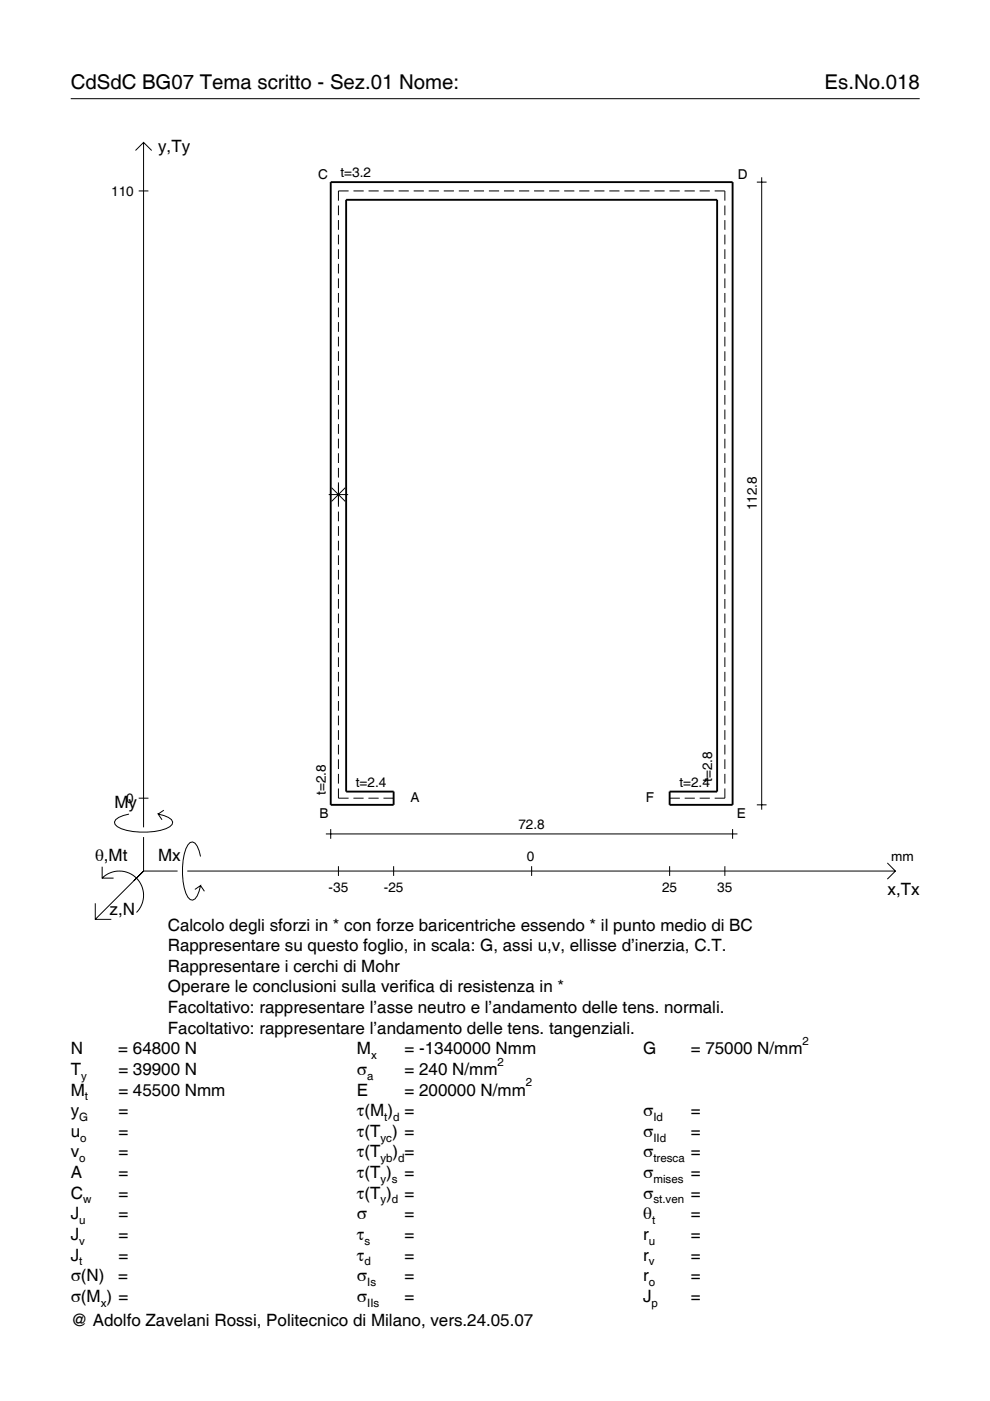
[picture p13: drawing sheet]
<svg xmlns="http://www.w3.org/2000/svg" width="210mm" height="297mm" viewBox="0 0 210 297" stroke-linecap="round" stroke-linejoin="round" font-family="sans-serif">
<defs><g id="words">
<g font-size="4.3">
<text x="15" y="18.9">CdSdC BG07 Tema scritto - Sez.01 Nome:</text>
<text x="174.8" y="18.9">Es.No.018</text>
</g>
<g font-size="3.6">
<text x="33.5" y="32.3">y,Ty</text>
<text x="24.3" y="171.3">My</text>
<text x="20.1" y="182.6">θ,Mt</text>
<text x="33.5" y="182.6">Mx</text>
<text x="188.2" y="189.8">x,Tx</text>
<text x="23.2" y="193.9">z,N</text>
<text x="35.6" y="197.3">Calcolo degli sforzi in * con forze baricentriche essendo * il punto medio di BC</text>
<text x="35.6" y="201.7">Rappresentare su questo foglio, in scala: G, assi u,v, ellisse d’inerzia, C.T.</text>
<text x="35.6" y="206">Rappresentare i cerchi di Mohr</text>
<text x="35.6" y="210.4">Operare le conclusioni sulla verifica di resistenza in *</text>
<text x="35.6" y="214.8">Facoltativo: rappresentare l’asse neutro e l’andamento delle tens. normali.</text>
<text x="35.6" y="219.2">Facoltativo: rappresentare l’andamento delle tens. tangenziali.</text>
<text x="15" y="223.5">N</text>
<text x="15" y="227.9">T</text>
<text x="25.1" y="223.5">= 64800 N</text>
<text x="25.1" y="227.9">= 39900 N</text>
<text x="75.7" y="227.9">σ</text>
<text x="75.7" y="223.5">M</text>
<text x="85.8" y="223.5">= -1340000 Nmm</text>
<text x="85.8" y="227.9">= 240 N/mm</text>
<text x="136.4" y="223.5">G</text>
<text x="146.5" y="223.5">= 75000 N/mm</text>
<text x="15" y="232.3">M</text>
<text x="25.1" y="232.3">= 45500 Nmm</text>
<text x="75.7" y="232.3">E</text>
<text x="85.8" y="232.3">= 200000 N/mm</text>
<text x="15" y="236.7">y</text>
<text x="25.1" y="236.7">=</text>
<text x="75.7" y="236.7">τ(M ) =</text>
<text x="136.4" y="236.7">σ</text>
<text x="146.5" y="236.7">=</text>
<text x="15" y="241">u</text>
<text x="15" y="245.4">v</text>
<text x="25.1" y="241">=</text>
<text x="25.1" y="245.4">=</text>
<text x="75.7" y="241">τ(T ) =</text>
<text x="75.7" y="245.4">τ(T</text>
<text x="83.3" y="245.4">) =</text>
<text x="136.4" y="241">σ</text>
<text x="136.4" y="245.4">σ</text>
<text x="146.5" y="241">=</text>
<text x="146.5" y="245.4">=</text>
<text x="15" y="249.8">A</text>
<text x="25.1" y="249.8">=</text>
<text x="75.7" y="249.8">τ(T )</text>
<text x="85.8" y="249.8">=</text>
<text x="136.4" y="249.8">σ</text>
<text x="146.5" y="249.8">=</text>
<text x="15" y="254.2">C</text>
<text x="25.1" y="254.2">=</text>
<text x="75.7" y="254.2">τ(T )</text>
<text x="85.8" y="254.2">=</text>
<text x="136.4" y="254.2">σ</text>
<text x="146.5" y="254.2">=</text>
<text x="15" y="258.5">J</text>
<text x="15" y="262.9">J</text>
<text x="25.1" y="258.5">=</text>
<text x="25.1" y="262.9">=</text>
<text x="75.7" y="258.5">σ</text>
<text x="75.7" y="262.9">τ</text>
<text x="85.8" y="258.5">=</text>
<text x="85.8" y="262.9">=</text>
<text x="136.4" y="258.5">θ</text>
<text x="136.4" y="262.9">r</text>
<text x="146.5" y="258.5">=</text>
<text x="146.5" y="262.9">=</text>
<text x="15" y="267.3">J</text>
<text x="25.1" y="267.3">=</text>
<text x="75.7" y="267.3">τ</text>
<text x="85.8" y="267.3">=</text>
<text x="136.4" y="267.3">r</text>
<text x="146.5" y="267.3">=</text>
<text x="15" y="271.7">σ(N)</text>
<text x="25.1" y="271.7">=</text>
<text x="75.7" y="271.7">σ</text>
<text x="85.8" y="271.7">=</text>
<text x="136.4" y="271.7">r</text>
<text x="146.5" y="271.7">=</text>
<text x="15" y="276">σ(M ) =</text>
<text x="15" y="281.2">@ Adolfo Zavelani Rossi, Politecnico di Milano, vers.24.05.07</text>
<text x="75.7" y="276">σ</text>
<text x="85.8" y="276">=</text>
<text x="136.4" y="276">J</text>
<text x="146.5" y="276">=</text>
</g>
<g font-size="2.9">
<text x="23.6" y="41.5">110</text>
<text x="67.5" y="37.9">C</text>
<text x="72.2" y="37.6">t=3.2</text>
<text x="156.5" y="37.9">D</text>
<text x="160.5" y="108.2" transform="rotate(-90 160.5 108.2)">112.8</text>
<text x="75.4" y="166.8">t=2.4</text>
<text x="144" y="166.8">t=2.4</text>
<text x="151" y="165.8" transform="rotate(-90 151 165.8)">t=2.8</text>
<text x="26.8" y="170.2">0</text>
<text x="67.7" y="173.4">B</text>
<text x="69.1" y="168.6" transform="rotate(-90 69.1 168.6)">t=2.8</text>
<text x="87" y="170.1">A</text>
<text x="136.9" y="170.1">F</text>
<text x="156.2" y="173.4">E</text>
<text x="109.9" y="175.8">72.8</text>
<text x="111.7" y="182.6">0</text>
<text x="189" y="182.6">mm</text>
<text x="69.7" y="189.1">-35</text>
<text x="81.4" y="189.1">-25</text>
<text x="140.4" y="189.1">25</text>
<text x="152.1" y="189.1">35</text>
</g>
<g font-size="2.4">
<text x="170.2" y="221.5">2</text>
<text x="78.7" y="224.5">x</text>
<text x="105.5" y="225.9">2</text>
<text x="17.2" y="228.9">y</text>
<text x="18" y="233.3">t</text>
<text x="77.9" y="228.9">a</text>
<text x="111.5" y="230.3">2</text>
<text x="16.8" y="237.7">G</text>
<text x="81.5" y="237.7">t d</text>
<text x="138.5" y="237.7">Id</text>
<text x="17" y="242">o</text>
<text x="80.7" y="242">yc</text>
<text x="138.5" y="242">IId</text>
<text x="16.8" y="246.4">o</text>
<text x="80.7" y="246.4">yb d</text>
<text x="80.7" y="250.8">y s</text>
<text x="138.5" y="246.4">tresca</text>
<text x="138.5" y="250.8">mises</text>
<text x="17.6" y="255.2">w</text>
<text x="80.7" y="255.2">y d</text>
<text x="138.5" y="255.2">st.ven</text>
<text x="16.8" y="259.5">u</text>
<text x="16.8" y="263.9">v</text>
<text x="77.3" y="263.9">s</text>
<text x="137.6" y="263.9">u</text>
<text x="138.2" y="259.5">t</text>
<text x="16.8" y="268.3">t</text>
<text x="77.3" y="268.3">d</text>
<text x="137.6" y="268.3">v</text>
<text x="77.9" y="272.7">Is</text>
<text x="137.6" y="272.7">o</text>
<text x="21.4" y="277">x</text>
<text x="77.9" y="277">IIs</text>
<text x="138.2" y="277">p</text>
</g>
</g></defs>
<g fill="none" stroke="#000" stroke-width=".21">
<path d="M15 20.9h180M28.7 31.9l1.7-1.7 1.8 1.7M30.4 30.2v145.2M160.5 38.6h2M161.5 37.6v134.1M29.4 40.5h2.1M71.8 43.6v2M71.8 46.7v2M71.8 49.8v2M71.8 52.8v2.1M71.8 55.9v2.1M71.8 59v2.1"/>
<path d="M73.9 40.5h-2.1v2M74.9 40.5h2.2M78.1 40.5h2.2M81.3 40.5h2.2M84.5 40.5h2.2M87.7 40.5h2.2M90.9 40.5h2.2M94.1 40.5h2.1M97.3 40.5h2.1M100.5 40.5h2.1M103.7 40.5h2.1M106.8 40.5h2.2"/>
<path d="M110 40.5h2.2M113.2 40.5h2.2M116.4 40.5h2.2M119.6 40.5h2.2M122.8 40.5h2.2M126 40.5h2.2M129.2 40.5h2.1M132.4 40.5h2.1M135.6 40.5h2.1M138.8 40.5h2.1M141.9 40.5h2.2M145.1 40.5h2.2"/>
<path d="M148.3 40.5h2.2M151.5 40.5h2.2v2M153.7 43.6v2M153.7 46.7v2M153.7 49.8v2M153.7 52.8v2.1M153.7 55.9v2.1M153.7 59v2.1M71.8 62.1v2.1M71.8 65.2v2.1M71.8 68.3v2.1M71.8 71.4v2"/>
<path d="M71.8 74.5v2M71.8 77.6v2M153.7 62.1v2.1M153.7 65.2v2.1M153.7 68.3v2.1M153.7 71.4v2M153.7 74.5v2M153.7 77.6v2M71.8 80.7v2M71.8 83.7v2.1M71.8 86.8v2.1M71.8 89.9v2.1"/>
<path d="M71.8 93v2.1M71.8 96.1v2.1M71.8 99.2v2.1M153.7 80.7v2M153.7 83.7v2.1M153.7 86.8v2.1M153.7 89.9v2.1M153.7 93v2.1M153.7 96.1v2.1M153.7 99.2v2.1M69.7 104.9h4.1M70.3 103.4l2.9 2.9"/>
<path d="M71.8 102.3v5.1M71.8 108.5v2M71.8 111.6v2M71.8 114.6v2.1M71.8 117.7v2.1M73.2 103.4l-2.9 2.9M153.7 102.3v2M153.7 105.4v2M153.7 108.5v2M153.7 111.6v2M153.7 114.6v2.1M153.7 117.7v2.1"/>
<path d="M71.8 120.8v2.1M71.8 123.9v2.1M71.8 127v2.1M71.8 130.1v2.1M71.8 133.2v2M71.8 136.3v2M71.8 139.4v2M153.7 120.8v2.1M153.7 123.9v2.1M153.7 127v2.1M153.7 130.1v2.1M153.7 133.2v2"/>
<path d="M153.7 136.3v2M153.7 139.4v2M71.8 142.5v2M71.8 145.5v2.1M71.8 148.6v2.1M71.8 151.7v2.1M71.8 154.8v2.1M71.8 157.9v2.1M153.7 142.5v2M153.7 145.5v2.1M153.7 148.6v2.1M153.7 151.7v2.1"/>
<path d="M153.7 154.8v2.1M153.7 157.9v2.1M27.3 172.6a3.6 3.6 0 0 0-3 1.7l.1 .5a5.7 5.7 0 0 0 3.8 1.5 13.3 13.3 0 0 0 7.8-1l.5-.5 .1-.5a3.6 3.6 0 0 0-3.1-1.7l.8 1.2M29.4 169.2h2.1M30.4 177.5v7.2M34.7 171.8l-1.2 .8M69.1 176.8h87.3M70.1 175.8v2M71.8 167.2v2h2.1M71.8 161v2.1M71.8 164.1v2M74.9 169.2h2.2"/>
<path d="M78.1 169.2h2.2M81.3 169.2h2.2M142 169.2h2.1M145.2 169.2h2.1M148.3 169.2h2.2M153.7 167.2v2h-2.2M153.7 161v2.1M153.7 164.1v2M155.3 175.8v2M160.5 170.6h2M20.2 191.5v3.4h3.4M21.7 186.2a5.1 5.1 0 0 1 7.2 0 5.1 5.1 0 0 1 0 7.3"/>
<path d="M21.7 183.8v2.4h2.4M30.4 184.7l-10.2 10.2M30.4 184.7l-2 2M30.4 184.7h7.2M39.7 184.7h150.1M42.5 181.6a3.6 3.6 0 0 0-1.7-3.1l-.5 .1a5.7 5.7 0 0 0-1.5 3.8 13.3 13.3 0 0 0 1 7.8l.5 .5 .5 .2a3.6 3.6 0 0 0 1.7-3.1l-1.2 .8M42.5 187.8l.8 1.2M71.8 183.7v2M83.5 183.7v2M112.7 183.7v2M142 183.7v2M153.7 183.7v2"/>
<path d="M188.1 183l1.7 1.7-1.7 1.7"/>
</g>
<path d="M70.1 38.6h85.2v132h-13.3v-2.8h10v-125.4h-78.6v125.4h10.1v2.8h-13.4z" fill="none" stroke="#000" stroke-width=".4"/>
<use href="#words"/>
</svg>
